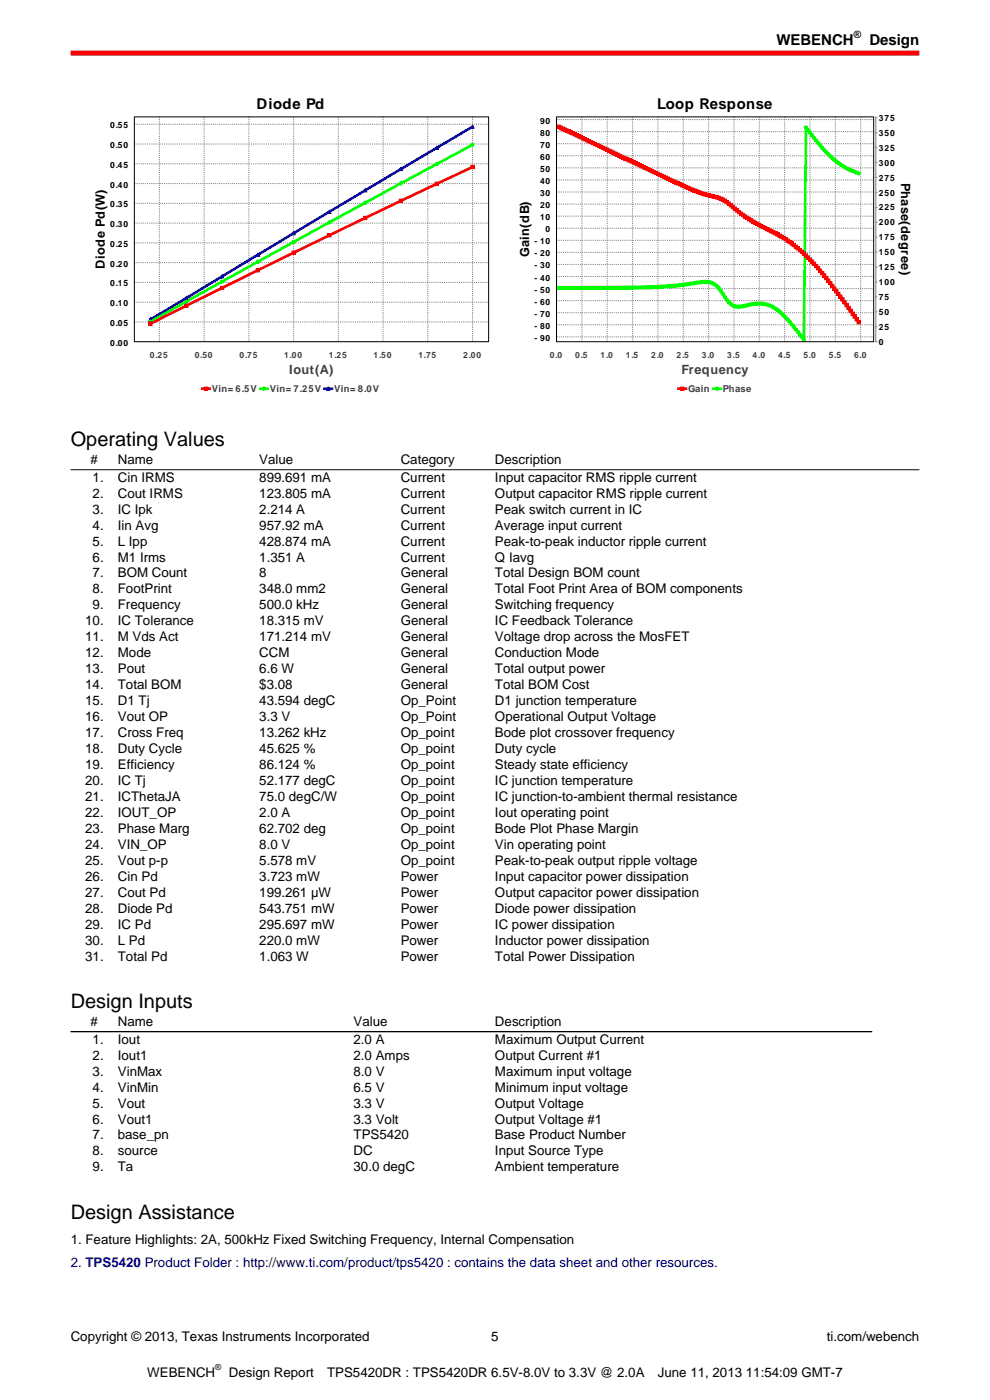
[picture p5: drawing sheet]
<svg xmlns="http://www.w3.org/2000/svg" width="210mm" height="297mm" viewBox="0 0 210 297" stroke-linecap="round" stroke-linejoin="round" font-family="sans-serif">
<defs><g id="words">
<g font-size="4.2">
<text x="15" y="94.7">Operating Values</text>
<text x="15" y="213.9">Design Inputs</text>
<text x="15" y="258.6">Design Assistance</text>
</g>
<g font-size="3.2">
<text x="164.7" y="9.6">WEBENCH</text>
<text x="184.4" y="9.6">Design</text>
</g>
<g font-size="3.1">
<text x="54.4" y="23.1">Diode Pd</text>
<text x="139.4" y="23.1">Loop Response</text>
</g>
<g font-size="2.8">
<text x="19.2" y="98.5">#</text>
<text x="25" y="98.5">Name</text>
<text x="55" y="98.5">Value</text>
<text x="85" y="98.5">Category</text>
<text x="105" y="98.5">Description</text>
<text x="19.6" y="102.2">1.</text>
<text x="19.6" y="105.6">2.</text>
<text x="25" y="102.2">Cin IRMS</text>
<text x="25" y="105.6">Cout IRMS</text>
<text x="55" y="102.2">899.691 mA</text>
<text x="55" y="105.6">123.805 mA</text>
<text x="85" y="102.2">Current</text>
<text x="85" y="105.6">Current</text>
<text x="105" y="102.2">Input capacitor RMS ripple current</text>
<text x="105" y="105.6">Output capacitor RMS ripple current</text>
<text x="19.6" y="109">3.</text>
<text x="19.6" y="112.3">4.</text>
<text x="25" y="109">IC Ipk</text>
<text x="25" y="112.3">Iin Avg</text>
<text x="55" y="109">2.214 A</text>
<text x="55" y="112.3">957.92 mA</text>
<text x="85" y="109">Current</text>
<text x="85" y="112.3">Current</text>
<text x="105" y="109">Peak switch current in IC</text>
<text x="105" y="112.3">Average input current</text>
<text x="19.6" y="115.7">5.</text>
<text x="19.6" y="119.1">6.</text>
<text x="25" y="115.7">L Ipp</text>
<text x="25" y="119.1">M1 Irms</text>
<text x="55" y="115.7">428.874 mA</text>
<text x="55" y="119.1">1.351 A</text>
<text x="85" y="115.7">Current</text>
<text x="85" y="119.1">Current</text>
<text x="105" y="115.7">Peak-to-peak inductor ripple current</text>
<text x="105" y="119.1">Q Iavg</text>
<text x="19.6" y="122.5">7.</text>
<text x="19.6" y="125.9">8.</text>
<text x="25" y="122.5">BOM Count</text>
<text x="25" y="125.9">FootPrint</text>
<text x="55" y="122.5">8</text>
<text x="55" y="125.9">348.0 mm2</text>
<text x="85" y="122.5">General</text>
<text x="85" y="125.9">General</text>
<text x="105" y="122.5">Total Design BOM count</text>
<text x="105" y="125.9">Total Foot Print Area of BOM components</text>
<text x="19.6" y="129.3">9.</text>
<text x="25" y="129.3">Frequency</text>
<text x="55" y="129.3">500.0 kHz</text>
<text x="85" y="129.3">General</text>
<text x="105" y="129.3">Switching frequency</text>
<text x="18.1" y="132.7">10.</text>
<text x="18.1" y="136.1">11.</text>
<text x="25" y="132.7">IC Tolerance</text>
<text x="25" y="136.1">M Vds Act</text>
<text x="55" y="132.7">18.315 mV</text>
<text x="55" y="136.1">171.214 mV</text>
<text x="85" y="132.7">General</text>
<text x="85" y="136.1">General</text>
<text x="105" y="132.7">IC Feedback Tolerance</text>
<text x="105" y="136.1">Voltage drop across the MosFET</text>
<text x="18.1" y="139.4">12.</text>
<text x="18.1" y="142.8">13.</text>
<text x="25" y="139.4">Mode</text>
<text x="25" y="142.8">Pout</text>
<text x="55" y="139.4">CCM</text>
<text x="55" y="142.8">6.6 W</text>
<text x="85" y="139.4">General</text>
<text x="85" y="142.8">General</text>
<text x="105" y="139.4">Conduction Mode</text>
<text x="105" y="142.8">Total output power</text>
<text x="18.1" y="146.2">14.</text>
<text x="18.1" y="149.6">15.</text>
<text x="25" y="146.2">Total BOM</text>
<text x="25" y="149.6">D1 Tj</text>
<text x="55" y="146.2">$3.08</text>
<text x="55" y="149.6">43.594 degC</text>
<text x="85" y="146.2">General</text>
<text x="85" y="149.6">Op_Point</text>
<text x="105" y="146.2">Total BOM Cost</text>
<text x="105" y="149.6">D1 junction temperature</text>
<text x="18.1" y="153">16.</text>
<text x="25" y="153">Vout OP</text>
<text x="55" y="153">3.3 V</text>
<text x="85" y="153">Op_Point</text>
<text x="105" y="153">Operational Output Voltage</text>
<text x="18.1" y="156.4">17.</text>
<text x="18.1" y="159.8">18.</text>
<text x="25" y="156.4">Cross Freq</text>
<text x="25" y="159.8">Duty Cycle</text>
<text x="55" y="156.4">13.262 kHz</text>
<text x="55" y="159.8">45.625 %</text>
<text x="85" y="156.4">Op_point</text>
<text x="85" y="159.8">Op_point</text>
<text x="105" y="156.4">Bode plot crossover frequency</text>
<text x="105" y="159.8">Duty cycle</text>
<text x="18.1" y="163.1">19.</text>
<text x="18.1" y="166.5">20.</text>
<text x="25" y="163.1">Efficiency</text>
<text x="25" y="166.5">IC Tj</text>
<text x="55" y="163.1">86.124 %</text>
<text x="55" y="166.5">52.177 degC</text>
<text x="85" y="163.1">Op_point</text>
<text x="85" y="166.5">Op_point</text>
<text x="105" y="163.1">Steady state efficiency</text>
<text x="105" y="166.5">IC junction temperature</text>
<text x="18.1" y="169.9">21.</text>
<text x="18.1" y="173.3">22.</text>
<text x="25" y="169.9">ICThetaJA</text>
<text x="25" y="173.3">IOUT_OP</text>
<text x="55" y="169.9">75.0 degC/W</text>
<text x="55" y="173.3">2.0 A</text>
<text x="85" y="169.9">Op_point</text>
<text x="85" y="173.3">Op_point</text>
<text x="105" y="169.9">IC junction-to-ambient thermal resistance</text>
<text x="105" y="173.3">Iout operating point</text>
<text x="18.1" y="176.7">23.</text>
<text x="25" y="176.7">Phase Marg</text>
<text x="55" y="176.7">62.702 deg</text>
<text x="85" y="176.7">Op_point</text>
<text x="105" y="176.7">Bode Plot Phase Margin</text>
<text x="18.1" y="180.1">24.</text>
<text x="18.1" y="183.5">25.</text>
<text x="25" y="180.1">VIN_OP</text>
<text x="25" y="183.5">Vout p-p</text>
<text x="55" y="180.1">8.0 V</text>
<text x="55" y="183.5">5.578 mV</text>
<text x="85" y="180.1">Op_point</text>
<text x="85" y="183.5">Op_point</text>
<text x="105" y="180.1">Vin operating point</text>
<text x="105" y="183.5">Peak-to-peak output ripple voltage</text>
<text x="18.1" y="186.9">26.</text>
<text x="18.1" y="190.2">27.</text>
<text x="25" y="186.9">Cin Pd</text>
<text x="25" y="190.2">Cout Pd</text>
<text x="55" y="186.9">3.723 mW</text>
<text x="55" y="190.2">199.261 µW</text>
<text x="85" y="186.9">Power</text>
<text x="85" y="190.2">Power</text>
<text x="105" y="186.9">Input capacitor power dissipation</text>
<text x="105" y="190.2">Output capacitor power dissipation</text>
<text x="18.1" y="193.6">28.</text>
<text x="18.1" y="197">29.</text>
<text x="25" y="193.6">Diode Pd</text>
<text x="25" y="197">IC Pd</text>
<text x="55" y="193.6">543.751 mW</text>
<text x="55" y="197">295.697 mW</text>
<text x="85" y="193.6">Power</text>
<text x="85" y="197">Power</text>
<text x="105" y="193.6">Diode power dissipation</text>
<text x="105" y="197">IC power dissipation</text>
<text x="18.1" y="200.4">30.</text>
<text x="18.1" y="203.8">31.</text>
<text x="25" y="200.4">L Pd</text>
<text x="25" y="203.8">Total Pd</text>
<text x="55" y="200.4">220.0 mW</text>
<text x="55" y="203.8">1.063 W</text>
<text x="85" y="200.4">Power</text>
<text x="85" y="203.8">Power</text>
<text x="105" y="200.4">Inductor power dissipation</text>
<text x="105" y="203.8">Total Power Dissipation</text>
<text x="19.2" y="217.8">#</text>
<text x="19.6" y="221.4">1.</text>
<text x="25" y="217.8">Name</text>
<text x="25" y="221.4">Iout</text>
<text x="75" y="217.8">Value</text>
<text x="75" y="221.4">2.0 A</text>
<text x="105" y="217.8">Description</text>
<text x="105" y="221.4">Maximum Output Current</text>
<text x="19.6" y="224.8">2.</text>
<text x="25" y="224.8">Iout1</text>
<text x="75" y="224.8">2.0 Amps</text>
<text x="105" y="224.8">Output Current #1</text>
<text x="19.6" y="228.2">3.</text>
<text x="19.6" y="231.6">4.</text>
<text x="25" y="228.2">VinMax</text>
<text x="25" y="231.6">VinMin</text>
<text x="75" y="228.2">8.0 V</text>
<text x="75" y="231.6">6.5 V</text>
<text x="105" y="228.2">Maximum input voltage</text>
<text x="105" y="231.6">Minimum input voltage</text>
<text x="19.6" y="235">5.</text>
<text x="19.6" y="238.3">6.</text>
<text x="25" y="235">Vout</text>
<text x="25" y="238.3">Vout1</text>
<text x="75" y="235">3.3 V</text>
<text x="75" y="238.3">3.3 Volt</text>
<text x="105" y="235">Output Voltage</text>
<text x="105" y="238.3">Output Voltage #1</text>
<text x="19.6" y="241.7">7.</text>
<text x="19.6" y="245.1">8.</text>
<text x="25" y="241.7">base_pn</text>
<text x="25" y="245.1">source</text>
<text x="75" y="241.7">TPS5420</text>
<text x="75" y="245.1">DC</text>
<text x="105" y="241.7">Base Product Number</text>
<text x="105" y="245.1">Input Source Type</text>
<text x="19.6" y="248.5">9.</text>
<text x="25" y="248.5">Ta</text>
<text x="75" y="248.5">30.0 degC</text>
<text x="105" y="248.5">Ambient temperature</text>
<text x="15" y="263.9">1. Feature Highlights: 2A, 500kHz Fixed Switching Frequency, Internal Compensation</text>
<text x="15" y="284.4">Copyright © 2013, Texas Instruments Incorporated</text>
<text x="104.2" y="284.4">5</text>
<text x="175.4" y="284.4">ti.com/webench</text>
<text x="31.2" y="292">WEBENCH</text>
<text x="48.5" y="292">Design Report</text>
<text x="69.4" y="292">TPS5420DR : TPS5420DR 6.5V-8.0V to 3.3V @ 2.0A</text>
<text x="139.5" y="292">June 11, 2013 11:54:09 GMT-7</text>
</g>
<text font-size="2.8" fill="#000080" x="15" y="268.7">2. TPS5420 Product Folder : http://www.ti.com/product/tps5420 : contains the data sheet and other resources.</text>
<g font-size="2.7">
<text x="191.1" y="38.8" transform="rotate(90 191.1 38.8)">Phase(degree)</text>
<text x="22.2" y="57.1" transform="rotate(-90 22.2 57.1)">Diode Pd(W)</text>
<text x="112.3" y="54.5" transform="rotate(-90 112.3 54.5)">Gain(dB)</text>
</g>
<g font-size="2.7" fill="#404040">
<text x="61.3" y="79.4">Iout(A)</text>
<text x="144.5" y="79.4">Frequency</text>
</g>
<text font-size="2.1" x="181.1" y="8">®</text>
<g font-size="2" fill="#404040">
<text x="44.9" y="83.2">Vin= 6.5V</text>
<text x="57.2" y="83.2">Vin= 7.25V</text>
<text x="70.9" y="83.2">Vin= 8.0V</text>
<text x="146" y="83.2">Gain</text>
<text x="153.3" y="83.2">Phase</text>
</g>
<g font-size="1.8">
<text x="23.4" y="27.2">0.55</text>
<text x="114.5" y="28.8">80</text>
<text x="114.5" y="26.2">90</text>
<text x="186.4" y="28.8">350</text>
<text x="186.4" y="25.6">375</text>
<text x="23.4" y="35.6">0.45</text>
<text x="23.4" y="31.4">0.50</text>
<text x="114.5" y="33.9">60</text>
<text x="114.5" y="31.3">70</text>
<text x="186.4" y="35.2">300</text>
<text x="186.4" y="32">325</text>
<text x="23.4" y="39.8">0.40</text>
<text x="114.5" y="41.6">30</text>
<text x="114.5" y="39">40</text>
<text x="114.5" y="36.5">50</text>
<text x="186.4" y="41.5">250</text>
<text x="186.4" y="38.3">275</text>
<text x="23.4" y="44">0.35</text>
<text x="114.5" y="46.7">10</text>
<text x="114.5" y="44.2">20</text>
<text x="186.4" y="47.8">200</text>
<text x="186.4" y="44.7">225</text>
<text x="23.4" y="52.4">0.25</text>
<text x="23.4" y="48.2">0.30</text>
<text x="113.4" y="51.8">- 10</text>
<text x="115.7" y="49.3">0</text>
<text x="186.4" y="51">175</text>
<text x="23.4" y="56.6">0.20</text>
<text x="113.4" y="59.5">- 40</text>
<text x="113.4" y="57">- 30</text>
<text x="113.4" y="54.4">- 20</text>
<text x="186.4" y="57.3">125</text>
<text x="186.4" y="54.2">150</text>
<text x="23.4" y="65">0.10</text>
<text x="23.4" y="60.8">0.15</text>
<text x="113.4" y="64.6">- 60</text>
<text x="113.4" y="62.1">- 50</text>
<text x="186.4" y="63.7">75</text>
<text x="186.4" y="60.5">100</text>
<text x="23.4" y="69.2">0.05</text>
<text x="113.4" y="69.8">- 80</text>
<text x="113.4" y="67.2">- 70</text>
<text x="186.4" y="70">25</text>
<text x="186.4" y="66.8">50</text>
<text x="23.4" y="73.4">0.00</text>
<text x="113.4" y="72.3">- 90</text>
<text x="186.4" y="73.2">0</text>
<text x="45.7" y="290.6">®</text>
</g>
<g font-size="1.8" fill="#404040">
<text x="31.8" y="76">0.25</text>
<text x="41.3" y="76">0.50</text>
<text x="50.8" y="76">0.75</text>
<text x="60.3" y="76">1.00</text>
<text x="69.8" y="76">1.25</text>
<text x="79.3" y="76">1.50</text>
<text x="88.7" y="76">1.75</text>
<text x="98.2" y="76">2.00</text>
<text x="116.6" y="76">0.0</text>
<text x="122" y="76">0.5</text>
<text x="127.4" y="76">1.0</text>
<text x="132.8" y="76">1.5</text>
<text x="138.1" y="76">2.0</text>
<text x="143.5" y="76">2.5</text>
<text x="148.9" y="76">3.0</text>
<text x="154.3" y="76">3.5</text>
<text x="159.7" y="76">4.0</text>
<text x="165" y="76">4.5</text>
<text x="170.4" y="76">5.0</text>
<text x="175.8" y="76">5.5</text>
<text x="181.2" y="76">6.0</text>
</g>
</g></defs>
<path d="M15 11.3h180" fill="none" stroke="#f00" stroke-width="1.1" stroke-linecap="butt"/>
<g fill="#fff">
<path d="M15 16.6h90v67.5h-90z"/>
<path d="M42.6 80.9h38.2v3.1h-38.2z"/>
</g>
<path d="M42.9 82.5h1.6" fill="none" stroke="#f00" stroke-width=".56"/>
<path d="M43.4 82.1h.6v.7h-.6z" fill="#f00"/>
<path d="M43.4 82.1h.6v.7h-.6z" fill="none" stroke="#f00" stroke-width=".21"/>
<path d="M55.2 82.5h1.6" fill="none" stroke="#0f0" stroke-width=".56"/>
<circle cx="56" cy="82.5" r=".34" fill="#0f0"/>
<circle cx="56" cy="82.5" r=".34" fill="none" stroke="#0f0" stroke-width=".21"/>
<path d="M68.8 82.5h1.6" fill="none" stroke="#00f" stroke-width=".56"/>
<path d="M69.6 82.1l.4 .7h-.7z" fill="#00f"/>
<path d="M69.6 82.1l.4 .7h-.7z" fill="none" stroke="#00f" stroke-width=".21"/>
<path d="M28.5 24.8h75.1v47.7h-75.1z" fill="#fff"/>
<g fill="none" stroke="#808080" stroke-width=".21" stroke-dasharray=".2 .2" stroke-linecap="butt">
<path d="M28.5 38.9h75.1M28.5 34.7h75.1M28.5 30.6h75.1M28.5 26.4h75.1M33.8 24.8v47.7M43.3 24.8v47.7M52.8 24.8v47.7M62.3 24.8v47.7M71.8 24.8v47.7M81.3 24.8v47.7M90.7 24.8v47.7M100.2 24.8v47.7"/>
<path d="M28.5 59.9h75.1M28.5 55.7h75.1M28.5 51.5h75.1M28.5 47.3h75.1M28.5 43.1h75.1M28.5 72.5h75.1M28.5 68.3h75.1M28.5 64.1h75.1"/>
</g>
<path d="M100.2 26.9l-30.3 18-38 22.9" fill="none" stroke="#00f" stroke-width=".56"/>
<path d="M100.2 30.7l-37.9 20.6-30.4 16.9" fill="none" stroke="#0f0" stroke-width=".56"/>
<path d="M100.2 35.4a2678.4 2678.4 0 0 0-68.3 33.3" fill="none" stroke="#f00" stroke-width=".56"/>
<path d="M31.9 67.4l.4 .7h-.7z" fill="#00f"/>
<path d="M31.9 67.4l.4 .7h-.7z" fill="none" stroke="#00f" stroke-width=".21"/>
<path d="M39.5 62.9l.3 .7h-.6z" fill="#00f"/>
<path d="M39.5 62.9l.3 .7h-.6z" fill="none" stroke="#00f" stroke-width=".21"/>
<path d="M47.1 58.3l.3 .7h-.6z" fill="#00f"/>
<path d="M47.1 58.3l.3 .7h-.6z" fill="none" stroke="#00f" stroke-width=".21"/>
<path d="M54.7 53.7l.3 .7h-.6z" fill="#00f"/>
<path d="M54.7 53.7l.3 .7h-.6z" fill="none" stroke="#00f" stroke-width=".21"/>
<path d="M62.3 49.1l.3 .7h-.7z" fill="#00f"/>
<path d="M62.3 49.1l.3 .7h-.7z" fill="none" stroke="#00f" stroke-width=".21"/>
<path d="M69.9 44.6l.3 .7h-.7z" fill="#00f"/>
<path d="M69.9 44.6l.3 .7h-.7z" fill="none" stroke="#00f" stroke-width=".21"/>
<path d="M77.5 40l.3 .7h-.7z" fill="#00f"/>
<path d="M77.5 40l.3 .7h-.7z" fill="none" stroke="#00f" stroke-width=".21"/>
<path d="M85.1 35.5l.3 .7h-.7z" fill="#00f"/>
<path d="M85.1 35.5l.3 .7h-.7z" fill="none" stroke="#00f" stroke-width=".21"/>
<path d="M92.6 31l.4 .7h-.7z" fill="#00f"/>
<path d="M92.6 31l.4 .7h-.7z" fill="none" stroke="#00f" stroke-width=".21"/>
<path d="M100.2 26.5l.4 .7h-.7z" fill="#00f"/>
<path d="M100.2 26.5l.4 .7h-.7z" fill="none" stroke="#00f" stroke-width=".21"/>
<circle cx="31.9" cy="68.2" r=".34" fill="#0f0"/>
<circle cx="31.9" cy="68.2" r=".34" fill="none" stroke="#0f0" stroke-width=".21"/>
<circle cx="39.5" cy="64" r=".34" fill="#0f0"/>
<circle cx="39.5" cy="64" r=".34" fill="none" stroke="#0f0" stroke-width=".21"/>
<circle cx="47.1" cy="59.7" r=".34" fill="#0f0"/>
<circle cx="47.1" cy="59.7" r=".34" fill="none" stroke="#0f0" stroke-width=".21"/>
<circle cx="54.7" cy="55.5" r=".34" fill="#0f0"/>
<circle cx="54.7" cy="55.5" r=".34" fill="none" stroke="#0f0" stroke-width=".21"/>
<circle cx="62.3" cy="51.3" r=".34" fill="#0f0"/>
<circle cx="62.3" cy="51.3" r=".34" fill="none" stroke="#0f0" stroke-width=".21"/>
<circle cx="69.9" cy="47.2" r=".34" fill="#0f0"/>
<circle cx="69.9" cy="47.2" r=".34" fill="none" stroke="#0f0" stroke-width=".21"/>
<circle cx="77.5" cy="43" r=".34" fill="#0f0"/>
<circle cx="77.5" cy="43" r=".34" fill="none" stroke="#0f0" stroke-width=".21"/>
<circle cx="85.1" cy="38.9" r=".34" fill="#0f0"/>
<circle cx="85.1" cy="38.9" r=".34" fill="none" stroke="#0f0" stroke-width=".21"/>
<circle cx="92.6" cy="34.8" r=".34" fill="#0f0"/>
<circle cx="92.6" cy="34.8" r=".34" fill="none" stroke="#0f0" stroke-width=".21"/>
<circle cx="100.2" cy="30.7" r=".34" fill="#0f0"/>
<circle cx="100.2" cy="30.7" r=".34" fill="none" stroke="#0f0" stroke-width=".21"/>
<path d="M31.6 68.3h.7v.7h-.7z" fill="#f00"/>
<path d="M31.6 68.3h.7v.7h-.7z" fill="none" stroke="#f00" stroke-width=".21"/>
<path d="M39.2 64.5h.6v.7h-.6z" fill="#f00"/>
<path d="M39.2 64.5h.6v.7h-.6z" fill="none" stroke="#f00" stroke-width=".21"/>
<path d="M46.8 60.8h.6v.6h-.6z" fill="#f00"/>
<path d="M46.8 60.8h.6v.6h-.6z" fill="none" stroke="#f00" stroke-width=".21"/>
<path d="M54.4 57h.6v.7h-.6z" fill="#f00"/>
<path d="M54.4 57h.6v.7h-.6z" fill="none" stroke="#f00" stroke-width=".21"/>
<path d="M61.9 53.3h.7v.6h-.7z" fill="#f00"/>
<path d="M61.9 53.3h.7v.6h-.7z" fill="none" stroke="#f00" stroke-width=".21"/>
<path d="M69.5 49.6h.7v.6h-.7z" fill="#f00"/>
<path d="M69.5 49.6h.7v.6h-.7z" fill="none" stroke="#f00" stroke-width=".21"/>
<path d="M77.1 45.9h.7v.7h-.7z" fill="#f00"/>
<path d="M77.1 45.9h.7v.7h-.7z" fill="none" stroke="#f00" stroke-width=".21"/>
<path d="M84.7 42.3h.7v.6h-.7z" fill="#f00"/>
<path d="M84.7 42.3h.7v.6h-.7z" fill="none" stroke="#f00" stroke-width=".21"/>
<path d="M92.3 38.7h.7v.6h-.7z" fill="#f00"/>
<path d="M92.3 38.7h.7v.6h-.7z" fill="none" stroke="#f00" stroke-width=".21"/>
<path d="M99.9 35.1h.7v.7h-.7z" fill="#f00"/>
<path d="M99.9 35.1h.7v.7h-.7z" fill="none" stroke="#f00" stroke-width=".21"/>
<path d="M28.5 24.8h75.1v47.7h-75.1z" fill="none" stroke="#000" stroke-width=".21"/>
<g fill="#fff">
<path d="M105 16.6h90v67.5h-90z"/>
<path d="M143.6 80.9h16.2v3.1h-16.2z"/>
</g>
<path d="M143.9 82.5h1.6" fill="none" stroke="#f00" stroke-width=".56"/>
<path d="M144.4 82.1h.7v.7h-.7z" fill="#f00"/>
<path d="M144.4 82.1h.7v.7h-.7z" fill="none" stroke="#f00" stroke-width=".21"/>
<path d="M151.3 82.5h1.6" fill="none" stroke="#0f0" stroke-width=".56"/>
<circle cx="152.1" cy="82.5" r=".34" fill="#0f0"/>
<circle cx="152.1" cy="82.5" r=".34" fill="none" stroke="#0f0" stroke-width=".21"/>
<path d="M118 24.8h67.3v47.7h-67.3z" fill="#fff"/>
<g fill="none" stroke="#808080" stroke-width=".21">
<path d="M185.8 24.8v47.7h.2M185.8 37.7h.2M185.8 34.5h.2M185.8 31.3h.2M185.8 28.1h.2M185.8 25h.2M185.8 59.8h.2M185.8 56.7h.2M185.8 53.5h.2M185.8 50.3h.2M185.8 47.2h.2M185.8 44h.2"/>
<path d="M185.8 40.8h.2M185.8 69.3h.2M185.8 66.2h.2M185.8 63h.2"/>
</g>
<g fill="none" stroke="#808080" stroke-width=".21" stroke-dasharray=".2 .2" stroke-linecap="butt">
<path d="M118 24.8v47.7M118 38.2h67.3M118 35.6h67.3M118 33.1h67.3M118 30.5h67.3M118 27.9h67.3M118 25.4h67.3M123.4 24.8v47.7M128.8 24.8v47.7M134.2 24.8v47.7M139.6 24.8v47.7M144.9 24.8v47.7"/>
<path d="M150.3 24.8v47.7M155.7 24.8v47.7M161.1 24.8v47.7M166.4 24.8v47.7M171.8 24.8v47.7M177.2 24.8v47.7M182.6 24.8v47.7M118 58.7h67.3M118 56.1h67.3M118 53.5h67.3M118 51h67.3M118 48.4h67.3"/>
<path d="M118 45.9h67.3M118 43.3h67.3M118 40.7h67.3M118 71.5h67.3M118 68.9h67.3M118 66.3h67.3M118 63.8h67.3M118 61.2h67.3"/>
</g>
<path d="M182.1 36.8a18.1 18.1 0 0 1-9-7l-2.1-2.8-.5 45.1-2.6-3.3a11.1 11.1 0 0 0-5.5-4.3 11.2 11.2 0 0 0-5.2 .5 3.1 3.1 0 0 1-3.4-2l-.5-.7a4 4 0 0 0-3.8-2.5l-6.1 .8-4.3 .3-20.6 .2" fill="none" stroke="#0f0" stroke-width=".56"/>
<circle cx="118.5" cy="61.1" r=".34" fill="#0f0"/>
<circle cx="118.5" cy="61.1" r=".34" fill="none" stroke="#0f0" stroke-width=".21"/>
<circle cx="118.9" cy="61.1" r=".34" fill="#0f0"/>
<circle cx="118.9" cy="61.1" r=".34" fill="none" stroke="#0f0" stroke-width=".21"/>
<circle cx="119.3" cy="61.1" r=".34" fill="#0f0"/>
<circle cx="119.3" cy="61.1" r=".34" fill="none" stroke="#0f0" stroke-width=".21"/>
<circle cx="119.8" cy="61.1" r=".34" fill="#0f0"/>
<circle cx="119.8" cy="61.1" r=".34" fill="none" stroke="#0f0" stroke-width=".21"/>
<circle cx="120.2" cy="61.1" r=".34" fill="#0f0"/>
<circle cx="120.2" cy="61.1" r=".34" fill="none" stroke="#0f0" stroke-width=".21"/>
<circle cx="120.6" cy="61.1" r=".34" fill="#0f0"/>
<circle cx="120.6" cy="61.1" r=".34" fill="none" stroke="#0f0" stroke-width=".21"/>
<circle cx="121.1" cy="61.1" r=".34" fill="#0f0"/>
<circle cx="121.1" cy="61.1" r=".34" fill="none" stroke="#0f0" stroke-width=".21"/>
<circle cx="121.5" cy="61.1" r=".34" fill="#0f0"/>
<circle cx="121.5" cy="61.1" r=".34" fill="none" stroke="#0f0" stroke-width=".21"/>
<circle cx="121.9" cy="61.1" r=".34" fill="#0f0"/>
<circle cx="121.9" cy="61.1" r=".34" fill="none" stroke="#0f0" stroke-width=".21"/>
<circle cx="122.4" cy="61.1" r=".34" fill="#0f0"/>
<circle cx="122.4" cy="61.1" r=".34" fill="none" stroke="#0f0" stroke-width=".21"/>
<circle cx="122.8" cy="61.1" r=".34" fill="#0f0"/>
<circle cx="122.8" cy="61.1" r=".34" fill="none" stroke="#0f0" stroke-width=".21"/>
<circle cx="123.2" cy="61.1" r=".34" fill="#0f0"/>
<circle cx="123.2" cy="61.1" r=".34" fill="none" stroke="#0f0" stroke-width=".21"/>
<circle cx="123.6" cy="61.1" r=".34" fill="#0f0"/>
<circle cx="123.6" cy="61.1" r=".34" fill="none" stroke="#0f0" stroke-width=".21"/>
<circle cx="124.1" cy="61.1" r=".34" fill="#0f0"/>
<circle cx="124.1" cy="61.1" r=".34" fill="none" stroke="#0f0" stroke-width=".21"/>
<circle cx="124.5" cy="61.1" r=".34" fill="#0f0"/>
<circle cx="124.5" cy="61.1" r=".34" fill="none" stroke="#0f0" stroke-width=".21"/>
<circle cx="124.9" cy="61.1" r=".34" fill="#0f0"/>
<circle cx="124.9" cy="61.1" r=".34" fill="none" stroke="#0f0" stroke-width=".21"/>
<circle cx="125.4" cy="61.1" r=".34" fill="#0f0"/>
<circle cx="125.4" cy="61.1" r=".34" fill="none" stroke="#0f0" stroke-width=".21"/>
<circle cx="125.8" cy="61.1" r=".34" fill="#0f0"/>
<circle cx="125.8" cy="61.1" r=".34" fill="none" stroke="#0f0" stroke-width=".21"/>
<circle cx="126.2" cy="61.1" r=".34" fill="#0f0"/>
<circle cx="126.2" cy="61.1" r=".34" fill="none" stroke="#0f0" stroke-width=".21"/>
<circle cx="126.7" cy="61.1" r=".34" fill="#0f0"/>
<circle cx="126.7" cy="61.1" r=".34" fill="none" stroke="#0f0" stroke-width=".21"/>
<circle cx="127.1" cy="61.1" r=".34" fill="#0f0"/>
<circle cx="127.1" cy="61.1" r=".34" fill="none" stroke="#0f0" stroke-width=".21"/>
<circle cx="127.5" cy="61.1" r=".34" fill="#0f0"/>
<circle cx="127.5" cy="61.1" r=".34" fill="none" stroke="#0f0" stroke-width=".21"/>
<circle cx="127.9" cy="61.1" r=".34" fill="#0f0"/>
<circle cx="127.9" cy="61.1" r=".34" fill="none" stroke="#0f0" stroke-width=".21"/>
<circle cx="128.4" cy="61.1" r=".34" fill="#0f0"/>
<circle cx="128.4" cy="61.1" r=".34" fill="none" stroke="#0f0" stroke-width=".21"/>
<circle cx="128.8" cy="61.1" r=".34" fill="#0f0"/>
<circle cx="128.8" cy="61.1" r=".34" fill="none" stroke="#0f0" stroke-width=".21"/>
<circle cx="129.2" cy="61.1" r=".34" fill="#0f0"/>
<circle cx="129.2" cy="61.1" r=".34" fill="none" stroke="#0f0" stroke-width=".21"/>
<circle cx="129.7" cy="61.1" r=".34" fill="#0f0"/>
<circle cx="129.7" cy="61.1" r=".34" fill="none" stroke="#0f0" stroke-width=".21"/>
<circle cx="130.1" cy="61.1" r=".34" fill="#0f0"/>
<circle cx="130.1" cy="61.1" r=".34" fill="none" stroke="#0f0" stroke-width=".21"/>
<circle cx="130.5" cy="61.1" r=".34" fill="#0f0"/>
<circle cx="130.5" cy="61.1" r=".34" fill="none" stroke="#0f0" stroke-width=".21"/>
<circle cx="131" cy="61.1" r=".34" fill="#0f0"/>
<circle cx="131" cy="61.1" r=".34" fill="none" stroke="#0f0" stroke-width=".21"/>
<circle cx="131.4" cy="61.1" r=".34" fill="#0f0"/>
<circle cx="131.4" cy="61.1" r=".34" fill="none" stroke="#0f0" stroke-width=".21"/>
<circle cx="131.8" cy="61" r=".34" fill="#0f0"/>
<circle cx="131.8" cy="61" r=".34" fill="none" stroke="#0f0" stroke-width=".21"/>
<circle cx="132.2" cy="61" r=".34" fill="#0f0"/>
<circle cx="132.2" cy="61" r=".34" fill="none" stroke="#0f0" stroke-width=".21"/>
<circle cx="132.7" cy="61" r=".34" fill="#0f0"/>
<circle cx="132.7" cy="61" r=".34" fill="none" stroke="#0f0" stroke-width=".21"/>
<circle cx="133.1" cy="61" r=".34" fill="#0f0"/>
<circle cx="133.1" cy="61" r=".34" fill="none" stroke="#0f0" stroke-width=".21"/>
<circle cx="133.5" cy="61" r=".34" fill="#0f0"/>
<circle cx="133.5" cy="61" r=".34" fill="none" stroke="#0f0" stroke-width=".21"/>
<circle cx="134" cy="61" r=".34" fill="#0f0"/>
<circle cx="134" cy="61" r=".34" fill="none" stroke="#0f0" stroke-width=".21"/>
<circle cx="134.4" cy="61" r=".34" fill="#0f0"/>
<circle cx="134.4" cy="61" r=".34" fill="none" stroke="#0f0" stroke-width=".21"/>
<circle cx="134.8" cy="61" r=".34" fill="#0f0"/>
<circle cx="134.8" cy="61" r=".34" fill="none" stroke="#0f0" stroke-width=".21"/>
<circle cx="135.3" cy="61" r=".34" fill="#0f0"/>
<circle cx="135.3" cy="61" r=".34" fill="none" stroke="#0f0" stroke-width=".21"/>
<circle cx="135.7" cy="61" r=".34" fill="#0f0"/>
<circle cx="135.7" cy="61" r=".34" fill="none" stroke="#0f0" stroke-width=".21"/>
<circle cx="136.1" cy="61" r=".34" fill="#0f0"/>
<circle cx="136.1" cy="61" r=".34" fill="none" stroke="#0f0" stroke-width=".21"/>
<circle cx="136.5" cy="61" r=".34" fill="#0f0"/>
<circle cx="136.5" cy="61" r=".34" fill="none" stroke="#0f0" stroke-width=".21"/>
<circle cx="137" cy="61" r=".34" fill="#0f0"/>
<circle cx="137" cy="61" r=".34" fill="none" stroke="#0f0" stroke-width=".21"/>
<circle cx="137.4" cy="60.9" r=".34" fill="#0f0"/>
<circle cx="137.4" cy="60.9" r=".34" fill="none" stroke="#0f0" stroke-width=".21"/>
<circle cx="137.8" cy="60.9" r=".34" fill="#0f0"/>
<circle cx="137.8" cy="60.9" r=".34" fill="none" stroke="#0f0" stroke-width=".21"/>
<circle cx="138.3" cy="60.9" r=".34" fill="#0f0"/>
<circle cx="138.3" cy="60.9" r=".34" fill="none" stroke="#0f0" stroke-width=".21"/>
<circle cx="138.7" cy="60.9" r=".34" fill="#0f0"/>
<circle cx="138.7" cy="60.9" r=".34" fill="none" stroke="#0f0" stroke-width=".21"/>
<circle cx="139.1" cy="60.9" r=".34" fill="#0f0"/>
<circle cx="139.1" cy="60.9" r=".34" fill="none" stroke="#0f0" stroke-width=".21"/>
<circle cx="139.6" cy="60.9" r=".34" fill="#0f0"/>
<circle cx="139.6" cy="60.9" r=".34" fill="none" stroke="#0f0" stroke-width=".21"/>
<circle cx="140" cy="60.8" r=".34" fill="#0f0"/>
<circle cx="140" cy="60.8" r=".34" fill="none" stroke="#0f0" stroke-width=".21"/>
<circle cx="140.4" cy="60.8" r=".34" fill="#0f0"/>
<circle cx="140.4" cy="60.8" r=".34" fill="none" stroke="#0f0" stroke-width=".21"/>
<circle cx="140.8" cy="60.8" r=".34" fill="#0f0"/>
<circle cx="140.8" cy="60.8" r=".34" fill="none" stroke="#0f0" stroke-width=".21"/>
<circle cx="141.3" cy="60.8" r=".34" fill="#0f0"/>
<circle cx="141.3" cy="60.8" r=".34" fill="none" stroke="#0f0" stroke-width=".21"/>
<circle cx="141.7" cy="60.7" r=".34" fill="#0f0"/>
<circle cx="141.7" cy="60.7" r=".34" fill="none" stroke="#0f0" stroke-width=".21"/>
<circle cx="142.1" cy="60.7" r=".34" fill="#0f0"/>
<circle cx="142.1" cy="60.7" r=".34" fill="none" stroke="#0f0" stroke-width=".21"/>
<circle cx="142.6" cy="60.7" r=".34" fill="#0f0"/>
<circle cx="142.6" cy="60.7" r=".34" fill="none" stroke="#0f0" stroke-width=".21"/>
<circle cx="143" cy="60.6" r=".34" fill="#0f0"/>
<circle cx="143" cy="60.6" r=".34" fill="none" stroke="#0f0" stroke-width=".21"/>
<circle cx="143.4" cy="60.6" r=".34" fill="#0f0"/>
<circle cx="143.4" cy="60.6" r=".34" fill="none" stroke="#0f0" stroke-width=".21"/>
<circle cx="143.9" cy="60.5" r=".34" fill="#0f0"/>
<circle cx="143.9" cy="60.5" r=".34" fill="none" stroke="#0f0" stroke-width=".21"/>
<circle cx="144.3" cy="60.5" r=".34" fill="#0f0"/>
<circle cx="144.3" cy="60.5" r=".34" fill="none" stroke="#0f0" stroke-width=".21"/>
<circle cx="144.7" cy="60.4" r=".34" fill="#0f0"/>
<circle cx="144.7" cy="60.4" r=".34" fill="none" stroke="#0f0" stroke-width=".21"/>
<circle cx="145.1" cy="60.4" r=".34" fill="#0f0"/>
<circle cx="145.1" cy="60.4" r=".34" fill="none" stroke="#0f0" stroke-width=".21"/>
<circle cx="145.6" cy="60.3" r=".34" fill="#0f0"/>
<circle cx="145.6" cy="60.3" r=".34" fill="none" stroke="#0f0" stroke-width=".21"/>
<circle cx="146" cy="60.3" r=".34" fill="#0f0"/>
<circle cx="146" cy="60.3" r=".34" fill="none" stroke="#0f0" stroke-width=".21"/>
<circle cx="146.4" cy="60.2" r=".34" fill="#0f0"/>
<circle cx="146.4" cy="60.2" r=".34" fill="none" stroke="#0f0" stroke-width=".21"/>
<circle cx="146.9" cy="60.1" r=".34" fill="#0f0"/>
<circle cx="146.9" cy="60.1" r=".34" fill="none" stroke="#0f0" stroke-width=".21"/>
<circle cx="147.3" cy="60.1" r=".34" fill="#0f0"/>
<circle cx="147.3" cy="60.1" r=".34" fill="none" stroke="#0f0" stroke-width=".21"/>
<circle cx="147.7" cy="60" r=".34" fill="#0f0"/>
<circle cx="147.7" cy="60" r=".34" fill="none" stroke="#0f0" stroke-width=".21"/>
<circle cx="148.2" cy="59.9" r=".34" fill="#0f0"/>
<circle cx="148.2" cy="59.9" r=".34" fill="none" stroke="#0f0" stroke-width=".21"/>
<circle cx="148.6" cy="59.9" r=".34" fill="#0f0"/>
<circle cx="148.6" cy="59.9" r=".34" fill="none" stroke="#0f0" stroke-width=".21"/>
<circle cx="149" cy="59.8" r=".34" fill="#0f0"/>
<circle cx="149" cy="59.8" r=".34" fill="none" stroke="#0f0" stroke-width=".21"/>
<circle cx="149.5" cy="59.8" r=".34" fill="#0f0"/>
<circle cx="149.5" cy="59.8" r=".34" fill="none" stroke="#0f0" stroke-width=".21"/>
<circle cx="149.9" cy="59.8" r=".34" fill="#0f0"/>
<circle cx="149.9" cy="59.8" r=".34" fill="none" stroke="#0f0" stroke-width=".21"/>
<circle cx="150.3" cy="59.8" r=".34" fill="#0f0"/>
<circle cx="150.3" cy="59.8" r=".34" fill="none" stroke="#0f0" stroke-width=".21"/>
<circle cx="150.7" cy="59.9" r=".34" fill="#0f0"/>
<circle cx="150.7" cy="59.9" r=".34" fill="none" stroke="#0f0" stroke-width=".21"/>
<circle cx="151.2" cy="60.1" r=".34" fill="#0f0"/>
<circle cx="151.2" cy="60.1" r=".34" fill="none" stroke="#0f0" stroke-width=".21"/>
<circle cx="151.6" cy="60.3" r=".34" fill="#0f0"/>
<circle cx="151.6" cy="60.3" r=".34" fill="none" stroke="#0f0" stroke-width=".21"/>
<circle cx="152" cy="60.7" r=".34" fill="#0f0"/>
<circle cx="152" cy="60.7" r=".34" fill="none" stroke="#0f0" stroke-width=".21"/>
<circle cx="152.5" cy="61.1" r=".34" fill="#0f0"/>
<circle cx="152.5" cy="61.1" r=".34" fill="none" stroke="#0f0" stroke-width=".21"/>
<circle cx="152.9" cy="61.7" r=".34" fill="#0f0"/>
<circle cx="152.9" cy="61.7" r=".34" fill="none" stroke="#0f0" stroke-width=".21"/>
<circle cx="153.3" cy="62.3" r=".34" fill="#0f0"/>
<circle cx="153.3" cy="62.3" r=".34" fill="none" stroke="#0f0" stroke-width=".21"/>
<circle cx="153.8" cy="63" r=".34" fill="#0f0"/>
<circle cx="153.8" cy="63" r=".34" fill="none" stroke="#0f0" stroke-width=".21"/>
<circle cx="154.2" cy="63.6" r=".34" fill="#0f0"/>
<circle cx="154.2" cy="63.6" r=".34" fill="none" stroke="#0f0" stroke-width=".21"/>
<circle cx="154.6" cy="64.1" r=".34" fill="#0f0"/>
<circle cx="154.6" cy="64.1" r=".34" fill="none" stroke="#0f0" stroke-width=".21"/>
<circle cx="155" cy="64.5" r=".34" fill="#0f0"/>
<circle cx="155" cy="64.5" r=".34" fill="none" stroke="#0f0" stroke-width=".21"/>
<circle cx="155.5" cy="64.8" r=".34" fill="#0f0"/>
<circle cx="155.5" cy="64.8" r=".34" fill="none" stroke="#0f0" stroke-width=".21"/>
<circle cx="155.9" cy="65" r=".34" fill="#0f0"/>
<circle cx="155.9" cy="65" r=".34" fill="none" stroke="#0f0" stroke-width=".21"/>
<circle cx="156.3" cy="65.1" r=".34" fill="#0f0"/>
<circle cx="156.3" cy="65.1" r=".34" fill="none" stroke="#0f0" stroke-width=".21"/>
<circle cx="156.8" cy="65.1" r=".34" fill="#0f0"/>
<circle cx="156.8" cy="65.1" r=".34" fill="none" stroke="#0f0" stroke-width=".21"/>
<circle cx="157.2" cy="65" r=".34" fill="#0f0"/>
<circle cx="157.2" cy="65" r=".34" fill="none" stroke="#0f0" stroke-width=".21"/>
<circle cx="157.6" cy="65" r=".34" fill="#0f0"/>
<circle cx="157.6" cy="65" r=".34" fill="none" stroke="#0f0" stroke-width=".21"/>
<circle cx="158.1" cy="64.9" r=".34" fill="#0f0"/>
<circle cx="158.1" cy="64.9" r=".34" fill="none" stroke="#0f0" stroke-width=".21"/>
<circle cx="158.5" cy="64.8" r=".34" fill="#0f0"/>
<circle cx="158.5" cy="64.8" r=".34" fill="none" stroke="#0f0" stroke-width=".21"/>
<circle cx="158.9" cy="64.7" r=".34" fill="#0f0"/>
<circle cx="158.9" cy="64.7" r=".34" fill="none" stroke="#0f0" stroke-width=".21"/>
<circle cx="159.3" cy="64.6" r=".34" fill="#0f0"/>
<circle cx="159.3" cy="64.6" r=".34" fill="none" stroke="#0f0" stroke-width=".21"/>
<circle cx="159.8" cy="64.5" r=".34" fill="#0f0"/>
<circle cx="159.8" cy="64.5" r=".34" fill="none" stroke="#0f0" stroke-width=".21"/>
<circle cx="160.2" cy="64.4" r=".34" fill="#0f0"/>
<circle cx="160.2" cy="64.4" r=".34" fill="none" stroke="#0f0" stroke-width=".21"/>
<circle cx="160.6" cy="64.4" r=".34" fill="#0f0"/>
<circle cx="160.6" cy="64.4" r=".34" fill="none" stroke="#0f0" stroke-width=".21"/>
<circle cx="161.1" cy="64.4" r=".34" fill="#0f0"/>
<circle cx="161.1" cy="64.4" r=".34" fill="none" stroke="#0f0" stroke-width=".21"/>
<circle cx="161.5" cy="64.4" r=".34" fill="#0f0"/>
<circle cx="161.5" cy="64.4" r=".34" fill="none" stroke="#0f0" stroke-width=".21"/>
<circle cx="161.9" cy="64.5" r=".34" fill="#0f0"/>
<circle cx="161.9" cy="64.5" r=".34" fill="none" stroke="#0f0" stroke-width=".21"/>
<circle cx="162.4" cy="64.5" r=".34" fill="#0f0"/>
<circle cx="162.4" cy="64.5" r=".34" fill="none" stroke="#0f0" stroke-width=".21"/>
<circle cx="162.8" cy="64.7" r=".34" fill="#0f0"/>
<circle cx="162.8" cy="64.7" r=".34" fill="none" stroke="#0f0" stroke-width=".21"/>
<circle cx="163.2" cy="64.8" r=".34" fill="#0f0"/>
<circle cx="163.2" cy="64.8" r=".34" fill="none" stroke="#0f0" stroke-width=".21"/>
<circle cx="163.6" cy="65" r=".34" fill="#0f0"/>
<circle cx="163.6" cy="65" r=".34" fill="none" stroke="#0f0" stroke-width=".21"/>
<circle cx="164.1" cy="65.2" r=".34" fill="#0f0"/>
<circle cx="164.1" cy="65.2" r=".34" fill="none" stroke="#0f0" stroke-width=".21"/>
<circle cx="164.5" cy="65.5" r=".34" fill="#0f0"/>
<circle cx="164.5" cy="65.5" r=".34" fill="none" stroke="#0f0" stroke-width=".21"/>
<circle cx="164.9" cy="65.8" r=".34" fill="#0f0"/>
<circle cx="164.9" cy="65.8" r=".34" fill="none" stroke="#0f0" stroke-width=".21"/>
<circle cx="165.4" cy="66.1" r=".34" fill="#0f0"/>
<circle cx="165.4" cy="66.1" r=".34" fill="none" stroke="#0f0" stroke-width=".21"/>
<circle cx="165.8" cy="66.5" r=".34" fill="#0f0"/>
<circle cx="165.8" cy="66.5" r=".34" fill="none" stroke="#0f0" stroke-width=".21"/>
<circle cx="166.2" cy="66.9" r=".34" fill="#0f0"/>
<circle cx="166.2" cy="66.9" r=".34" fill="none" stroke="#0f0" stroke-width=".21"/>
<circle cx="166.7" cy="67.3" r=".34" fill="#0f0"/>
<circle cx="166.7" cy="67.3" r=".34" fill="none" stroke="#0f0" stroke-width=".21"/>
<circle cx="167.1" cy="67.8" r=".34" fill="#0f0"/>
<circle cx="167.1" cy="67.8" r=".34" fill="none" stroke="#0f0" stroke-width=".21"/>
<circle cx="167.5" cy="68.3" r=".34" fill="#0f0"/>
<circle cx="167.5" cy="68.3" r=".34" fill="none" stroke="#0f0" stroke-width=".21"/>
<circle cx="167.9" cy="68.8" r=".34" fill="#0f0"/>
<circle cx="167.9" cy="68.8" r=".34" fill="none" stroke="#0f0" stroke-width=".21"/>
<circle cx="168.4" cy="69.3" r=".34" fill="#0f0"/>
<circle cx="168.4" cy="69.3" r=".34" fill="none" stroke="#0f0" stroke-width=".21"/>
<circle cx="168.8" cy="69.9" r=".34" fill="#0f0"/>
<circle cx="168.8" cy="69.9" r=".34" fill="none" stroke="#0f0" stroke-width=".21"/>
<circle cx="169.2" cy="70.4" r=".34" fill="#0f0"/>
<circle cx="169.2" cy="70.4" r=".34" fill="none" stroke="#0f0" stroke-width=".21"/>
<circle cx="169.7" cy="71" r=".34" fill="#0f0"/>
<circle cx="169.7" cy="71" r=".34" fill="none" stroke="#0f0" stroke-width=".21"/>
<circle cx="170.1" cy="71.5" r=".34" fill="#0f0"/>
<circle cx="170.1" cy="71.5" r=".34" fill="none" stroke="#0f0" stroke-width=".21"/>
<circle cx="170.5" cy="72.1" r=".34" fill="#0f0"/>
<circle cx="170.5" cy="72.1" r=".34" fill="none" stroke="#0f0" stroke-width=".21"/>
<circle cx="171" cy="27" r=".34" fill="#0f0"/>
<circle cx="171" cy="27" r=".34" fill="none" stroke="#0f0" stroke-width=".21"/>
<circle cx="171.4" cy="27.6" r=".34" fill="#0f0"/>
<circle cx="171.4" cy="27.6" r=".34" fill="none" stroke="#0f0" stroke-width=".21"/>
<circle cx="171.8" cy="28.2" r=".34" fill="#0f0"/>
<circle cx="171.8" cy="28.2" r=".34" fill="none" stroke="#0f0" stroke-width=".21"/>
<circle cx="172.2" cy="28.7" r=".34" fill="#0f0"/>
<circle cx="172.2" cy="28.7" r=".34" fill="none" stroke="#0f0" stroke-width=".21"/>
<circle cx="172.7" cy="29.3" r=".34" fill="#0f0"/>
<circle cx="172.7" cy="29.3" r=".34" fill="none" stroke="#0f0" stroke-width=".21"/>
<circle cx="173.1" cy="29.8" r=".34" fill="#0f0"/>
<circle cx="173.1" cy="29.8" r=".34" fill="none" stroke="#0f0" stroke-width=".21"/>
<circle cx="173.5" cy="30.3" r=".34" fill="#0f0"/>
<circle cx="173.5" cy="30.3" r=".34" fill="none" stroke="#0f0" stroke-width=".21"/>
<circle cx="174" cy="30.8" r=".34" fill="#0f0"/>
<circle cx="174" cy="30.8" r=".34" fill="none" stroke="#0f0" stroke-width=".21"/>
<circle cx="174.4" cy="31.3" r=".34" fill="#0f0"/>
<circle cx="174.4" cy="31.3" r=".34" fill="none" stroke="#0f0" stroke-width=".21"/>
<circle cx="174.8" cy="31.8" r=".34" fill="#0f0"/>
<circle cx="174.8" cy="31.8" r=".34" fill="none" stroke="#0f0" stroke-width=".21"/>
<circle cx="175.3" cy="32.3" r=".34" fill="#0f0"/>
<circle cx="175.3" cy="32.3" r=".34" fill="none" stroke="#0f0" stroke-width=".21"/>
<circle cx="175.7" cy="32.7" r=".34" fill="#0f0"/>
<circle cx="175.7" cy="32.7" r=".34" fill="none" stroke="#0f0" stroke-width=".21"/>
<circle cx="176.1" cy="33.1" r=".34" fill="#0f0"/>
<circle cx="176.1" cy="33.1" r=".34" fill="none" stroke="#0f0" stroke-width=".21"/>
<circle cx="176.5" cy="33.5" r=".34" fill="#0f0"/>
<circle cx="176.5" cy="33.5" r=".34" fill="none" stroke="#0f0" stroke-width=".21"/>
<circle cx="177" cy="33.9" r=".34" fill="#0f0"/>
<circle cx="177" cy="33.9" r=".34" fill="none" stroke="#0f0" stroke-width=".21"/>
<circle cx="177.4" cy="34.3" r=".34" fill="#0f0"/>
<circle cx="177.4" cy="34.3" r=".34" fill="none" stroke="#0f0" stroke-width=".21"/>
<circle cx="177.8" cy="34.6" r=".34" fill="#0f0"/>
<circle cx="177.8" cy="34.6" r=".34" fill="none" stroke="#0f0" stroke-width=".21"/>
<circle cx="178.3" cy="34.9" r=".34" fill="#0f0"/>
<circle cx="178.3" cy="34.9" r=".34" fill="none" stroke="#0f0" stroke-width=".21"/>
<circle cx="178.7" cy="35.2" r=".34" fill="#0f0"/>
<circle cx="178.7" cy="35.2" r=".34" fill="none" stroke="#0f0" stroke-width=".21"/>
<circle cx="179.1" cy="35.4" r=".34" fill="#0f0"/>
<circle cx="179.1" cy="35.4" r=".34" fill="none" stroke="#0f0" stroke-width=".21"/>
<circle cx="179.6" cy="35.7" r=".34" fill="#0f0"/>
<circle cx="179.6" cy="35.7" r=".34" fill="none" stroke="#0f0" stroke-width=".21"/>
<circle cx="180" cy="35.9" r=".34" fill="#0f0"/>
<circle cx="180" cy="35.9" r=".34" fill="none" stroke="#0f0" stroke-width=".21"/>
<circle cx="180.4" cy="36.1" r=".34" fill="#0f0"/>
<circle cx="180.4" cy="36.1" r=".34" fill="none" stroke="#0f0" stroke-width=".21"/>
<circle cx="180.9" cy="36.3" r=".34" fill="#0f0"/>
<circle cx="180.9" cy="36.3" r=".34" fill="none" stroke="#0f0" stroke-width=".21"/>
<circle cx="181.3" cy="36.5" r=".34" fill="#0f0"/>
<circle cx="181.3" cy="36.5" r=".34" fill="none" stroke="#0f0" stroke-width=".21"/>
<circle cx="181.7" cy="36.6" r=".34" fill="#0f0"/>
<circle cx="181.7" cy="36.6" r=".34" fill="none" stroke="#0f0" stroke-width=".21"/>
<circle cx="182.1" cy="36.8" r=".34" fill="#0f0"/>
<circle cx="182.1" cy="36.8" r=".34" fill="none" stroke="#0f0" stroke-width=".21"/>
<path d="M118.5 26.9l24.5 11.6a42.9 42.9 0 0 0 9.9 3.6l.9 .5a36.7 36.7 0 0 0 8.1 5.6l1.7 .9a34.1 34.1 0 0 1 12.5 11l6 8.2" fill="none" stroke="#f00" stroke-width=".56"/>
<path d="M118.1 26.5h.7v.7h-.7z" fill="#f00"/>
<path d="M118.1 26.5h.7v.7h-.7z" fill="none" stroke="#f00" stroke-width=".21"/>
<path d="M118.6 26.7h.6v.7h-.6z" fill="#f00"/>
<path d="M118.6 26.7h.6v.7h-.6z" fill="none" stroke="#f00" stroke-width=".21"/>
<path d="M119 26.9h.7v.7h-.7z" fill="#f00"/>
<path d="M119 26.9h.7v.7h-.7z" fill="none" stroke="#f00" stroke-width=".21"/>
<path d="M119.4 27.1h.7v.7h-.7z" fill="#f00"/>
<path d="M119.4 27.1h.7v.7h-.7z" fill="none" stroke="#f00" stroke-width=".21"/>
<path d="M119.9 27.4h.6v.6h-.6z" fill="#f00"/>
<path d="M119.9 27.4h.6v.6h-.6z" fill="none" stroke="#f00" stroke-width=".21"/>
<path d="M120.3 27.6h.7v.6h-.7z" fill="#f00"/>
<path d="M120.3 27.6h.7v.6h-.7z" fill="none" stroke="#f00" stroke-width=".21"/>
<path d="M120.7 27.8h.7v.6h-.7z" fill="#f00"/>
<path d="M120.7 27.8h.7v.6h-.7z" fill="none" stroke="#f00" stroke-width=".21"/>
<path d="M121.2 28h.6v.6h-.6z" fill="#f00"/>
<path d="M121.2 28h.6v.6h-.6z" fill="none" stroke="#f00" stroke-width=".21"/>
<path d="M121.6 28.2h.7v.6h-.7z" fill="#f00"/>
<path d="M121.6 28.2h.7v.6h-.7z" fill="none" stroke="#f00" stroke-width=".21"/>
<path d="M122 28.4h.7v.6h-.7z" fill="#f00"/>
<path d="M122 28.4h.7v.6h-.7z" fill="none" stroke="#f00" stroke-width=".21"/>
<path d="M122.4 28.6h.7v.7h-.7z" fill="#f00"/>
<path d="M122.4 28.6h.7v.7h-.7z" fill="none" stroke="#f00" stroke-width=".21"/>
<path d="M122.9 28.8h.6v.7h-.6z" fill="#f00"/>
<path d="M122.9 28.8h.6v.7h-.6z" fill="none" stroke="#f00" stroke-width=".21"/>
<path d="M123.3 29h.7v.7h-.7z" fill="#f00"/>
<path d="M123.3 29h.7v.7h-.7z" fill="none" stroke="#f00" stroke-width=".21"/>
<path d="M123.7 29.2h.7v.7h-.7z" fill="#f00"/>
<path d="M123.7 29.2h.7v.7h-.7z" fill="none" stroke="#f00" stroke-width=".21"/>
<path d="M124.2 29.4h.6v.7h-.6z" fill="#f00"/>
<path d="M124.2 29.4h.6v.7h-.6z" fill="none" stroke="#f00" stroke-width=".21"/>
<path d="M124.6 29.6h.7v.7h-.7z" fill="#f00"/>
<path d="M124.6 29.6h.7v.7h-.7z" fill="none" stroke="#f00" stroke-width=".21"/>
<path d="M125 29.8h.7v.7h-.7z" fill="#f00"/>
<path d="M125 29.8h.7v.7h-.7z" fill="none" stroke="#f00" stroke-width=".21"/>
<path d="M125.5 30h.6v.7h-.6z" fill="#f00"/>
<path d="M125.5 30h.6v.7h-.6z" fill="none" stroke="#f00" stroke-width=".21"/>
<path d="M125.9 30.2h.7v.7h-.7z" fill="#f00"/>
<path d="M125.9 30.2h.7v.7h-.7z" fill="none" stroke="#f00" stroke-width=".21"/>
<path d="M126.3 30.4h.7v.7h-.7z" fill="#f00"/>
<path d="M126.3 30.4h.7v.7h-.7z" fill="none" stroke="#f00" stroke-width=".21"/>
<path d="M126.7 30.6h.7v.7h-.7z" fill="#f00"/>
<path d="M126.7 30.6h.7v.7h-.7z" fill="none" stroke="#f00" stroke-width=".21"/>
<path d="M127.2 30.8h.7v.7h-.7z" fill="#f00"/>
<path d="M127.2 30.8h.7v.7h-.7z" fill="none" stroke="#f00" stroke-width=".21"/>
<path d="M127.6 31h.7v.7h-.7z" fill="#f00"/>
<path d="M127.6 31h.7v.7h-.7z" fill="none" stroke="#f00" stroke-width=".21"/>
<path d="M128 31.2h.7v.7h-.7z" fill="#f00"/>
<path d="M128 31.2h.7v.7h-.7z" fill="none" stroke="#f00" stroke-width=".21"/>
<path d="M128.5 31.4h.6v.7h-.6z" fill="#f00"/>
<path d="M128.5 31.4h.6v.7h-.6z" fill="none" stroke="#f00" stroke-width=".21"/>
<path d="M128.9 31.7h.7v.6h-.7z" fill="#f00"/>
<path d="M128.9 31.7h.7v.6h-.7z" fill="none" stroke="#f00" stroke-width=".21"/>
<path d="M129.3 31.9h.7v.6h-.7z" fill="#f00"/>
<path d="M129.3 31.9h.7v.6h-.7z" fill="none" stroke="#f00" stroke-width=".21"/>
<path d="M129.8 32.1h.6v.6h-.6z" fill="#f00"/>
<path d="M129.8 32.1h.6v.6h-.6z" fill="none" stroke="#f00" stroke-width=".21"/>
<path d="M130.2 32.3h.7v.6h-.7z" fill="#f00"/>
<path d="M130.2 32.3h.7v.6h-.7z" fill="none" stroke="#f00" stroke-width=".21"/>
<path d="M130.6 32.5h.7v.6h-.7z" fill="#f00"/>
<path d="M130.6 32.5h.7v.6h-.7z" fill="none" stroke="#f00" stroke-width=".21"/>
<path d="M131 32.7h.7v.7h-.7z" fill="#f00"/>
<path d="M131 32.7h.7v.7h-.7z" fill="none" stroke="#f00" stroke-width=".21"/>
<path d="M131.5 32.9h.7v.7h-.7z" fill="#f00"/>
<path d="M131.5 32.9h.7v.7h-.7z" fill="none" stroke="#f00" stroke-width=".21"/>
<path d="M131.9 33.1h.7v.7h-.7z" fill="#f00"/>
<path d="M131.9 33.1h.7v.7h-.7z" fill="none" stroke="#f00" stroke-width=".21"/>
<path d="M132.3 33.3h.7v.7h-.7z" fill="#f00"/>
<path d="M132.3 33.3h.7v.7h-.7z" fill="none" stroke="#f00" stroke-width=".21"/>
<path d="M132.8 33.5h.6v.7h-.6z" fill="#f00"/>
<path d="M132.8 33.5h.6v.7h-.6z" fill="none" stroke="#f00" stroke-width=".21"/>
<path d="M133.2 33.7h.7v.7h-.7z" fill="#f00"/>
<path d="M133.2 33.7h.7v.7h-.7z" fill="none" stroke="#f00" stroke-width=".21"/>
<path d="M133.6 33.9h.7v.7h-.7z" fill="#f00"/>
<path d="M133.6 33.9h.7v.7h-.7z" fill="none" stroke="#f00" stroke-width=".21"/>
<path d="M134.1 34.1h.6v.7h-.6z" fill="#f00"/>
<path d="M134.1 34.1h.6v.7h-.6z" fill="none" stroke="#f00" stroke-width=".21"/>
<path d="M134.5 34.3h.7v.7h-.7z" fill="#f00"/>
<path d="M134.5 34.3h.7v.7h-.7z" fill="none" stroke="#f00" stroke-width=".21"/>
<path d="M134.9 34.5h.7v.7h-.7z" fill="#f00"/>
<path d="M134.9 34.5h.7v.7h-.7z" fill="none" stroke="#f00" stroke-width=".21"/>
<path d="M135.3 34.7h.7v.7h-.7z" fill="#f00"/>
<path d="M135.3 34.7h.7v.7h-.7z" fill="none" stroke="#f00" stroke-width=".21"/>
<path d="M135.8 34.9h.7v.7h-.7z" fill="#f00"/>
<path d="M135.8 34.9h.7v.7h-.7z" fill="none" stroke="#f00" stroke-width=".21"/>
<path d="M136.2 35.1h.7v.7h-.7z" fill="#f00"/>
<path d="M136.2 35.1h.7v.7h-.7z" fill="none" stroke="#f00" stroke-width=".21"/>
<path d="M136.6 35.3h.7v.7h-.7z" fill="#f00"/>
<path d="M136.6 35.3h.7v.7h-.7z" fill="none" stroke="#f00" stroke-width=".21"/>
<path d="M137.1 35.5h.6v.7h-.6z" fill="#f00"/>
<path d="M137.1 35.5h.6v.7h-.6z" fill="none" stroke="#f00" stroke-width=".21"/>
<path d="M137.5 35.7h.7v.7h-.7z" fill="#f00"/>
<path d="M137.5 35.7h.7v.7h-.7z" fill="none" stroke="#f00" stroke-width=".21"/>
<path d="M137.9 36h.7v.6h-.7z" fill="#f00"/>
<path d="M137.9 36h.7v.6h-.7z" fill="none" stroke="#f00" stroke-width=".21"/>
<path d="M138.4 36.2h.6v.6h-.6z" fill="#f00"/>
<path d="M138.4 36.2h.6v.6h-.6z" fill="none" stroke="#f00" stroke-width=".21"/>
<path d="M138.8 36.4h.7v.6h-.7z" fill="#f00"/>
<path d="M138.8 36.4h.7v.6h-.7z" fill="none" stroke="#f00" stroke-width=".21"/>
<path d="M139.2 36.6h.7v.6h-.7z" fill="#f00"/>
<path d="M139.2 36.6h.7v.6h-.7z" fill="none" stroke="#f00" stroke-width=".21"/>
<path d="M139.6 36.8h.7v.6h-.7z" fill="#f00"/>
<path d="M139.6 36.8h.7v.6h-.7z" fill="none" stroke="#f00" stroke-width=".21"/>
<path d="M140.1 37h.7v.6h-.7z" fill="#f00"/>
<path d="M140.1 37h.7v.6h-.7z" fill="none" stroke="#f00" stroke-width=".21"/>
<path d="M140.5 37.2h.7v.6h-.7z" fill="#f00"/>
<path d="M140.5 37.2h.7v.6h-.7z" fill="none" stroke="#f00" stroke-width=".21"/>
<path d="M140.9 37.4h.7v.7h-.7z" fill="#f00"/>
<path d="M140.9 37.4h.7v.7h-.7z" fill="none" stroke="#f00" stroke-width=".21"/>
<path d="M141.4 37.6h.6v.7h-.6z" fill="#f00"/>
<path d="M141.4 37.6h.6v.7h-.6z" fill="none" stroke="#f00" stroke-width=".21"/>
<path d="M141.8 37.8h.7v.7h-.7z" fill="#f00"/>
<path d="M141.8 37.8h.7v.7h-.7z" fill="none" stroke="#f00" stroke-width=".21"/>
<path d="M142.2 38h.7v.7h-.7z" fill="#f00"/>
<path d="M142.2 38h.7v.7h-.7z" fill="none" stroke="#f00" stroke-width=".21"/>
<path d="M142.7 38.2h.6v.7h-.6z" fill="#f00"/>
<path d="M142.7 38.2h.6v.7h-.6z" fill="none" stroke="#f00" stroke-width=".21"/>
<path d="M143.1 38.4h.7v.7h-.7z" fill="#f00"/>
<path d="M143.1 38.4h.7v.7h-.7z" fill="none" stroke="#f00" stroke-width=".21"/>
<path d="M143.5 38.6h.7v.7h-.7z" fill="#f00"/>
<path d="M143.5 38.6h.7v.7h-.7z" fill="none" stroke="#f00" stroke-width=".21"/>
<path d="M144 38.8h.6v.6h-.6z" fill="#f00"/>
<path d="M144 38.8h.6v.6h-.6z" fill="none" stroke="#f00" stroke-width=".21"/>
<path d="M144.4 39h.7v.6h-.7z" fill="#f00"/>
<path d="M144.4 39h.7v.6h-.7z" fill="none" stroke="#f00" stroke-width=".21"/>
<path d="M144.8 39.2h.7v.6h-.7z" fill="#f00"/>
<path d="M144.8 39.2h.7v.6h-.7z" fill="none" stroke="#f00" stroke-width=".21"/>
<path d="M145.2 39.4h.7v.6h-.7z" fill="#f00"/>
<path d="M145.2 39.4h.7v.6h-.7z" fill="none" stroke="#f00" stroke-width=".21"/>
<path d="M145.7 39.5h.6v.7h-.6z" fill="#f00"/>
<path d="M145.7 39.5h.6v.7h-.6z" fill="none" stroke="#f00" stroke-width=".21"/>
<path d="M146.1 39.7h.7v.7h-.7z" fill="#f00"/>
<path d="M146.1 39.7h.7v.7h-.7z" fill="none" stroke="#f00" stroke-width=".21"/>
<path d="M146.5 39.9h.7v.7h-.7z" fill="#f00"/>
<path d="M146.5 39.9h.7v.7h-.7z" fill="none" stroke="#f00" stroke-width=".21"/>
<path d="M147 40.1h.6v.7h-.6z" fill="#f00"/>
<path d="M147 40.1h.6v.7h-.6z" fill="none" stroke="#f00" stroke-width=".21"/>
<path d="M147.4 40.3h.7v.6h-.7z" fill="#f00"/>
<path d="M147.4 40.3h.7v.6h-.7z" fill="none" stroke="#f00" stroke-width=".21"/>
<path d="M147.8 40.4h.7v.7h-.7z" fill="#f00"/>
<path d="M147.8 40.4h.7v.7h-.7z" fill="none" stroke="#f00" stroke-width=".21"/>
<path d="M148.3 40.6h.6v.6h-.6z" fill="#f00"/>
<path d="M148.3 40.6h.6v.6h-.6z" fill="none" stroke="#f00" stroke-width=".21"/>
<path d="M148.7 40.7h.7v.7h-.7z" fill="#f00"/>
<path d="M148.7 40.7h.7v.7h-.7z" fill="none" stroke="#f00" stroke-width=".21"/>
<path d="M149.1 40.9h.7v.6h-.7z" fill="#f00"/>
<path d="M149.1 40.9h.7v.6h-.7z" fill="none" stroke="#f00" stroke-width=".21"/>
<path d="M149.5 41h.7v.7h-.7z" fill="#f00"/>
<path d="M149.5 41h.7v.7h-.7z" fill="none" stroke="#f00" stroke-width=".21"/>
<path d="M150 41.1h.6v.7h-.6z" fill="#f00"/>
<path d="M150 41.1h.6v.7h-.6z" fill="none" stroke="#f00" stroke-width=".21"/>
<path d="M150.4 41.2h.7v.7h-.7z" fill="#f00"/>
<path d="M150.4 41.2h.7v.7h-.7z" fill="none" stroke="#f00" stroke-width=".21"/>
<path d="M150.8 41.3h.7v.7h-.7z" fill="#f00"/>
<path d="M150.8 41.3h.7v.7h-.7z" fill="none" stroke="#f00" stroke-width=".21"/>
<path d="M151.3 41.4h.6v.7h-.6z" fill="#f00"/>
<path d="M151.3 41.4h.6v.7h-.6z" fill="none" stroke="#f00" stroke-width=".21"/>
<path d="M151.7 41.5h.7v.7h-.7z" fill="#f00"/>
<path d="M151.7 41.5h.7v.7h-.7z" fill="none" stroke="#f00" stroke-width=".21"/>
<path d="M152.1 41.7h.7v.6h-.7z" fill="#f00"/>
<path d="M152.1 41.7h.7v.6h-.7z" fill="none" stroke="#f00" stroke-width=".21"/>
<path d="M152.6 41.8h.6v.7h-.6z" fill="#f00"/>
<path d="M152.6 41.8h.6v.7h-.6z" fill="none" stroke="#f00" stroke-width=".21"/>
<path d="M153 42h.7v.7h-.7z" fill="#f00"/>
<path d="M153 42h.7v.7h-.7z" fill="none" stroke="#f00" stroke-width=".21"/>
<path d="M153.4 42.2h.7v.7h-.7z" fill="#f00"/>
<path d="M153.4 42.2h.7v.7h-.7z" fill="none" stroke="#f00" stroke-width=".21"/>
<path d="M153.8 42.5h.7v.7h-.7z" fill="#f00"/>
<path d="M153.8 42.5h.7v.7h-.7z" fill="none" stroke="#f00" stroke-width=".21"/>
<path d="M154.3 42.9h.6v.6h-.6z" fill="#f00"/>
<path d="M154.3 42.9h.6v.6h-.6z" fill="none" stroke="#f00" stroke-width=".21"/>
<path d="M154.7 43.2h.7v.7h-.7z" fill="#f00"/>
<path d="M154.7 43.2h.7v.7h-.7z" fill="none" stroke="#f00" stroke-width=".21"/>
<path d="M155.1 43.6h.7v.7h-.7z" fill="#f00"/>
<path d="M155.1 43.6h.7v.7h-.7z" fill="none" stroke="#f00" stroke-width=".21"/>
<path d="M155.6 44h.6v.6h-.6z" fill="#f00"/>
<path d="M155.6 44h.6v.6h-.6z" fill="none" stroke="#f00" stroke-width=".21"/>
<path d="M156 44.3h.7v.7h-.7z" fill="#f00"/>
<path d="M156 44.3h.7v.7h-.7z" fill="none" stroke="#f00" stroke-width=".21"/>
<path d="M156.4 44.7h.7v.6h-.7z" fill="#f00"/>
<path d="M156.4 44.7h.7v.6h-.7z" fill="none" stroke="#f00" stroke-width=".21"/>
<path d="M156.9 45h.6v.7h-.6z" fill="#f00"/>
<path d="M156.9 45h.6v.7h-.6z" fill="none" stroke="#f00" stroke-width=".21"/>
<path d="M157.3 45.3h.7v.7h-.7z" fill="#f00"/>
<path d="M157.3 45.3h.7v.7h-.7z" fill="none" stroke="#f00" stroke-width=".21"/>
<path d="M157.7 45.6h.7v.7h-.7z" fill="#f00"/>
<path d="M157.7 45.6h.7v.7h-.7z" fill="none" stroke="#f00" stroke-width=".21"/>
<path d="M158.1 45.9h.7v.7h-.7z" fill="#f00"/>
<path d="M158.1 45.9h.7v.7h-.7z" fill="none" stroke="#f00" stroke-width=".21"/>
<path d="M158.6 46.2h.7v.6h-.7z" fill="#f00"/>
<path d="M158.6 46.2h.7v.6h-.7z" fill="none" stroke="#f00" stroke-width=".21"/>
<path d="M159 46.4h.7v.7h-.7z" fill="#f00"/>
<path d="M159 46.4h.7v.7h-.7z" fill="none" stroke="#f00" stroke-width=".21"/>
<path d="M159.4 46.7h.7v.7h-.7z" fill="#f00"/>
<path d="M159.4 46.7h.7v.7h-.7z" fill="none" stroke="#f00" stroke-width=".21"/>
<path d="M159.9 46.9h.6v.7h-.6z" fill="#f00"/>
<path d="M159.9 46.9h.6v.7h-.6z" fill="none" stroke="#f00" stroke-width=".21"/>
<path d="M160.3 47.2h.7v.6h-.7z" fill="#f00"/>
<path d="M160.3 47.2h.7v.6h-.7z" fill="none" stroke="#f00" stroke-width=".21"/>
<path d="M160.7 47.4h.7v.7h-.7z" fill="#f00"/>
<path d="M160.7 47.4h.7v.7h-.7z" fill="none" stroke="#f00" stroke-width=".21"/>
<path d="M161.2 47.6h.6v.7h-.6z" fill="#f00"/>
<path d="M161.2 47.6h.6v.7h-.6z" fill="none" stroke="#f00" stroke-width=".21"/>
<path d="M161.6 47.8h.7v.7h-.7z" fill="#f00"/>
<path d="M161.6 47.8h.7v.7h-.7z" fill="none" stroke="#f00" stroke-width=".21"/>
<path d="M162 48.1h.7v.6h-.7z" fill="#f00"/>
<path d="M162 48.1h.7v.6h-.7z" fill="none" stroke="#f00" stroke-width=".21"/>
<path d="M162.4 48.3h.7v.7h-.7z" fill="#f00"/>
<path d="M162.4 48.3h.7v.7h-.7z" fill="none" stroke="#f00" stroke-width=".21"/>
<path d="M162.9 48.5h.7v.7h-.7z" fill="#f00"/>
<path d="M162.9 48.5h.7v.7h-.7z" fill="none" stroke="#f00" stroke-width=".21"/>
<path d="M163.3 48.7h.7v.7h-.7z" fill="#f00"/>
<path d="M163.3 48.7h.7v.7h-.7z" fill="none" stroke="#f00" stroke-width=".21"/>
<path d="M163.7 48.9h.7v.7h-.7z" fill="#f00"/>
<path d="M163.7 48.9h.7v.7h-.7z" fill="none" stroke="#f00" stroke-width=".21"/>
<path d="M164.2 49.2h.6v.7h-.6z" fill="#f00"/>
<path d="M164.2 49.2h.6v.7h-.6z" fill="none" stroke="#f00" stroke-width=".21"/>
<path d="M164.6 49.4h.7v.7h-.7z" fill="#f00"/>
<path d="M164.6 49.4h.7v.7h-.7z" fill="none" stroke="#f00" stroke-width=".21"/>
<path d="M165 49.6h.7v.7h-.7z" fill="#f00"/>
<path d="M165 49.6h.7v.7h-.7z" fill="none" stroke="#f00" stroke-width=".21"/>
<path d="M165.5 49.9h.6v.7h-.6z" fill="#f00"/>
<path d="M165.5 49.9h.6v.7h-.6z" fill="none" stroke="#f00" stroke-width=".21"/>
<path d="M165.9 50.2h.7v.6h-.7z" fill="#f00"/>
<path d="M165.9 50.2h.7v.6h-.7z" fill="none" stroke="#f00" stroke-width=".21"/>
<path d="M166.3 50.4h.7v.7h-.7z" fill="#f00"/>
<path d="M166.3 50.4h.7v.7h-.7z" fill="none" stroke="#f00" stroke-width=".21"/>
<path d="M166.7 50.7h.7v.7h-.7z" fill="#f00"/>
<path d="M166.7 50.7h.7v.7h-.7z" fill="none" stroke="#f00" stroke-width=".21"/>
<path d="M167.2 51h.7v.7h-.7z" fill="#f00"/>
<path d="M167.2 51h.7v.7h-.7z" fill="none" stroke="#f00" stroke-width=".21"/>
<path d="M167.6 51.3h.7v.7h-.7z" fill="#f00"/>
<path d="M167.6 51.3h.7v.7h-.7z" fill="none" stroke="#f00" stroke-width=".21"/>
<path d="M168 51.6h.7v.7h-.7z" fill="#f00"/>
<path d="M168 51.6h.7v.7h-.7z" fill="none" stroke="#f00" stroke-width=".21"/>
<path d="M168.5 52h.6v.7h-.6z" fill="#f00"/>
<path d="M168.5 52h.6v.7h-.6z" fill="none" stroke="#f00" stroke-width=".21"/>
<path d="M168.9 52.3h.7v.7h-.7z" fill="#f00"/>
<path d="M168.9 52.3h.7v.7h-.7z" fill="none" stroke="#f00" stroke-width=".21"/>
<path d="M169.3 52.7h.7v.7h-.7z" fill="#f00"/>
<path d="M169.3 52.7h.7v.7h-.7z" fill="none" stroke="#f00" stroke-width=".21"/>
<path d="M169.8 53.1h.6v.6h-.6z" fill="#f00"/>
<path d="M169.8 53.1h.6v.6h-.6z" fill="none" stroke="#f00" stroke-width=".21"/>
<path d="M170.2 53.5h.7v.6h-.7z" fill="#f00"/>
<path d="M170.2 53.5h.7v.6h-.7z" fill="none" stroke="#f00" stroke-width=".21"/>
<path d="M170.6 53.9h.7v.6h-.7z" fill="#f00"/>
<path d="M170.6 53.9h.7v.6h-.7z" fill="none" stroke="#f00" stroke-width=".21"/>
<path d="M171.1 54.3h.6v.7h-.6z" fill="#f00"/>
<path d="M171.1 54.3h.6v.7h-.6z" fill="none" stroke="#f00" stroke-width=".21"/>
<path d="M171.5 54.7h.7v.7h-.7z" fill="#f00"/>
<path d="M171.5 54.7h.7v.7h-.7z" fill="none" stroke="#f00" stroke-width=".21"/>
<path d="M171.9 55.2h.7v.6h-.7z" fill="#f00"/>
<path d="M171.9 55.2h.7v.6h-.7z" fill="none" stroke="#f00" stroke-width=".21"/>
<path d="M172.3 55.6h.7v.7h-.7z" fill="#f00"/>
<path d="M172.3 55.6h.7v.7h-.7z" fill="none" stroke="#f00" stroke-width=".21"/>
<path d="M172.8 56.1h.6v.7h-.6z" fill="#f00"/>
<path d="M172.8 56.1h.6v.7h-.6z" fill="none" stroke="#f00" stroke-width=".21"/>
<path d="M173.2 56.6h.7v.7h-.7z" fill="#f00"/>
<path d="M173.2 56.6h.7v.7h-.7z" fill="none" stroke="#f00" stroke-width=".21"/>
<path d="M173.6 57.1h.7v.7h-.7z" fill="#f00"/>
<path d="M173.6 57.1h.7v.7h-.7z" fill="none" stroke="#f00" stroke-width=".21"/>
<path d="M174.1 57.6h.6v.7h-.6z" fill="#f00"/>
<path d="M174.1 57.6h.6v.7h-.6z" fill="none" stroke="#f00" stroke-width=".21"/>
<path d="M174.5 58.1h.7v.7h-.7z" fill="#f00"/>
<path d="M174.5 58.1h.7v.7h-.7z" fill="none" stroke="#f00" stroke-width=".21"/>
<path d="M174.9 58.7h.7v.6h-.7z" fill="#f00"/>
<path d="M174.9 58.7h.7v.6h-.7z" fill="none" stroke="#f00" stroke-width=".21"/>
<path d="M175.4 59.2h.6v.7h-.6z" fill="#f00"/>
<path d="M175.4 59.2h.6v.7h-.6z" fill="none" stroke="#f00" stroke-width=".21"/>
<path d="M175.8 59.7h.7v.7h-.7z" fill="#f00"/>
<path d="M175.8 59.7h.7v.7h-.7z" fill="none" stroke="#f00" stroke-width=".21"/>
<path d="M176.2 60.3h.7v.7h-.7z" fill="#f00"/>
<path d="M176.2 60.3h.7v.7h-.7z" fill="none" stroke="#f00" stroke-width=".21"/>
<path d="M176.6 60.9h.7v.6h-.7z" fill="#f00"/>
<path d="M176.6 60.9h.7v.6h-.7z" fill="none" stroke="#f00" stroke-width=".21"/>
<path d="M177.1 61.4h.6v.7h-.6z" fill="#f00"/>
<path d="M177.1 61.4h.6v.7h-.6z" fill="none" stroke="#f00" stroke-width=".21"/>
<path d="M177.5 62h.7v.7h-.7z" fill="#f00"/>
<path d="M177.5 62h.7v.7h-.7z" fill="none" stroke="#f00" stroke-width=".21"/>
<path d="M177.9 62.6h.7v.7h-.7z" fill="#f00"/>
<path d="M177.9 62.6h.7v.7h-.7z" fill="none" stroke="#f00" stroke-width=".21"/>
<path d="M178.4 63.2h.6v.7h-.6z" fill="#f00"/>
<path d="M178.4 63.2h.6v.7h-.6z" fill="none" stroke="#f00" stroke-width=".21"/>
<path d="M178.8 63.8h.7v.7h-.7z" fill="#f00"/>
<path d="M178.8 63.8h.7v.7h-.7z" fill="none" stroke="#f00" stroke-width=".21"/>
<path d="M179.2 64.4h.7v.7h-.7z" fill="#f00"/>
<path d="M179.2 64.4h.7v.7h-.7z" fill="none" stroke="#f00" stroke-width=".21"/>
<path d="M179.7 65h.6v.7h-.6z" fill="#f00"/>
<path d="M179.7 65h.6v.7h-.6z" fill="none" stroke="#f00" stroke-width=".21"/>
<path d="M180.1 65.6h.7v.7h-.7z" fill="#f00"/>
<path d="M180.1 65.6h.7v.7h-.7z" fill="none" stroke="#f00" stroke-width=".21"/>
<path d="M180.5 66.2h.7v.7h-.7z" fill="#f00"/>
<path d="M180.5 66.2h.7v.7h-.7z" fill="none" stroke="#f00" stroke-width=".21"/>
<path d="M180.9 66.8h.7v.7h-.7z" fill="#f00"/>
<path d="M180.9 66.8h.7v.7h-.7z" fill="none" stroke="#f00" stroke-width=".21"/>
<path d="M181.4 67.4h.6v.7h-.6z" fill="#f00"/>
<path d="M181.4 67.4h.6v.7h-.6z" fill="none" stroke="#f00" stroke-width=".21"/>
<path d="M181.8 68h.7v.7h-.7z" fill="#f00"/>
<path d="M181.8 68h.7v.7h-.7z" fill="none" stroke="#f00" stroke-width=".21"/>
<path d="M118 24.8h67.3v47.7h-67.3z" fill="none" stroke="#000" stroke-width=".21"/>
<path d="M15 99.6h180" fill="none" stroke="#444" stroke-width=".26"/>
<path d="M15 218.9h170" fill="none" stroke="#000" stroke-width=".26"/>
<use href="#words"/>
</svg>
